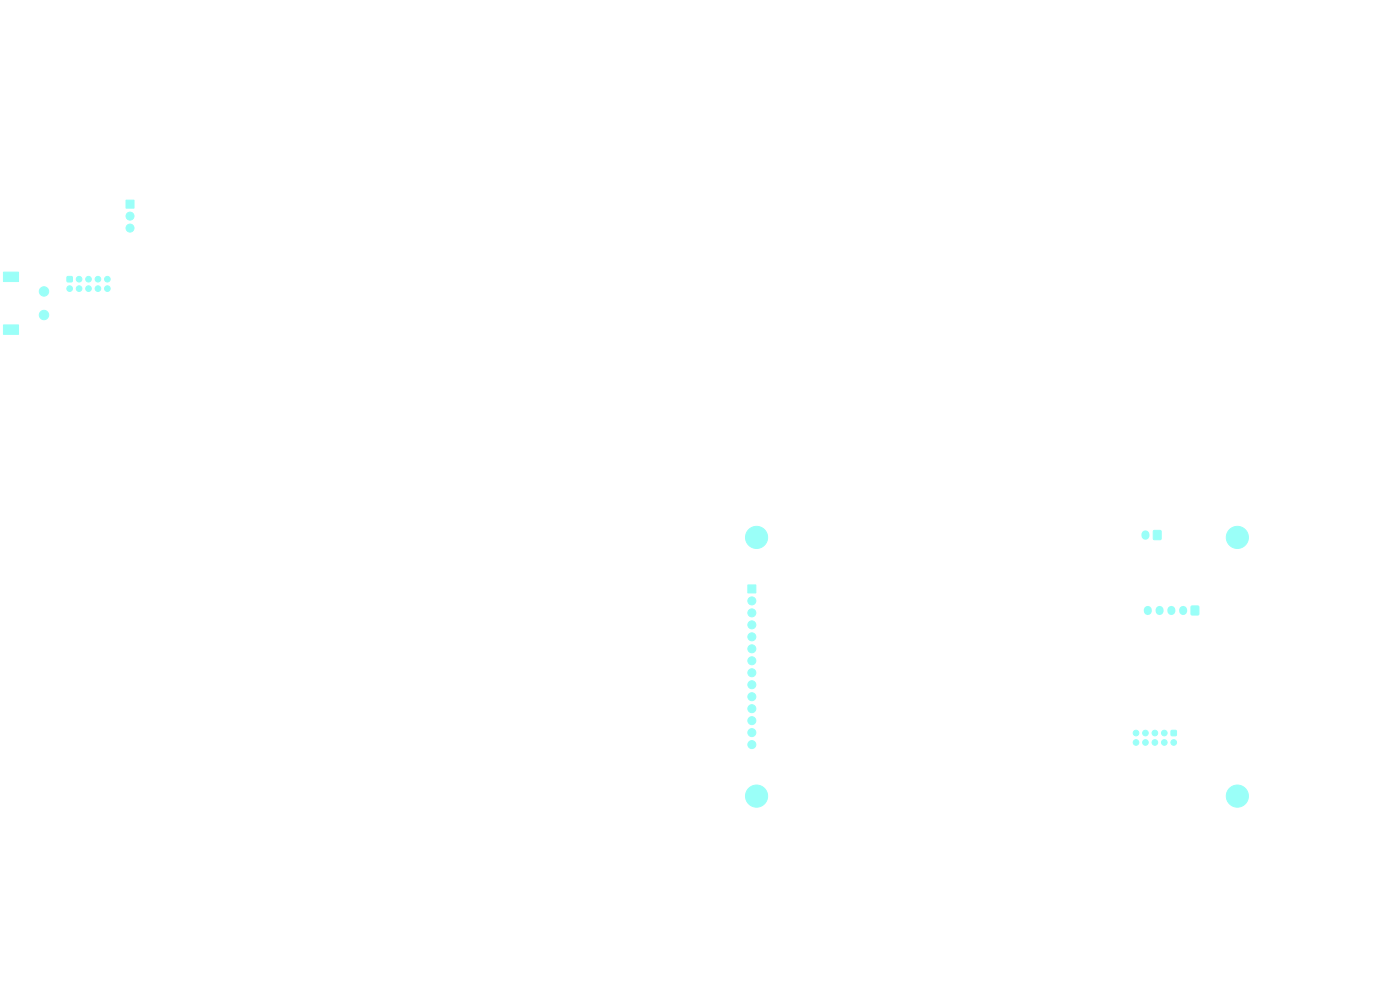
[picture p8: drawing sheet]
<svg xmlns="http://www.w3.org/2000/svg" width="297mm" height="210mm" viewBox="0 0 297 210" stroke-linecap="round" stroke-linejoin="round" font-family="sans-serif">
<g fill="#9afff8" stroke="#9afff8" stroke-width=".21">
<path d="M252.7 128.6h1.6v1.8h-1.6z"/>
<path d="M244.7 112.6h1.6v1.8h-1.6z"/>
<path d="M158.6 124.1h1.7v1.7h-1.7z"/>
<path d="M.7 57.7h3.2v2h-3.2z"/>
<path d="M.7 68.9h3.2v2h-3.2z"/>
<path d="M14.3 58.7h1v1.1h-1z"/>
<path d="M26.7 42.5h1.7v1.7h-1.7z"/>
<path d="M248.5 155h1v1h-1z"/>
<circle cx="159.5" cy="157.9" r=".85"/>
<circle cx="159.5" cy="155.4" r=".85"/>
<circle cx="159.5" cy="152.9" r=".85"/>
<circle cx="159.5" cy="150.3" r=".85"/>
<circle cx="159.5" cy="147.8" r=".85"/>
<circle cx="159.5" cy="145.2" r=".85"/>
<circle cx="159.5" cy="142.7" r=".85"/>
<circle cx="159.5" cy="140.2" r=".85"/>
<circle cx="159.5" cy="137.6" r=".85"/>
<circle cx="159.5" cy="135.1" r=".85"/>
<circle cx="159.5" cy="132.5" r=".85"/>
<circle cx="159.5" cy="130" r=".85"/>
<circle cx="159.5" cy="127.5" r=".85"/>
<circle cx="262.5" cy="114" r="2.35"/>
<circle cx="262.5" cy="168.9" r="2.35"/>
<circle cx="160.5" cy="168.9" r="2.35"/>
<circle cx="160.5" cy="114" r="2.35"/>
<circle cx="9.3" cy="66.8" r="1"/>
<circle cx="9.3" cy="61.8" r="1"/>
<circle cx="14.8" cy="61.2" r=".6"/>
<circle cx="16.8" cy="59.2" r=".6"/>
<circle cx="16.8" cy="61.2" r=".6"/>
<circle cx="18.8" cy="59.2" r=".6"/>
<circle cx="18.8" cy="61.2" r=".6"/>
<circle cx="20.8" cy="59.2" r=".6"/>
<circle cx="20.8" cy="61.2" r=".6"/>
<circle cx="22.8" cy="59.2" r=".6"/>
<circle cx="22.8" cy="61.2" r=".6"/>
<circle cx="27.6" cy="45.8" r=".85"/>
<circle cx="27.6" cy="48.4" r=".85"/>
<circle cx="249" cy="157.5" r=".6"/>
<circle cx="247" cy="155.5" r=".6"/>
<circle cx="247" cy="157.5" r=".6"/>
<circle cx="245" cy="155.5" r=".6"/>
<circle cx="245" cy="157.5" r=".6"/>
<circle cx="243" cy="155.5" r=".6"/>
<circle cx="243" cy="157.5" r=".6"/>
<circle cx="241" cy="155.5" r=".6"/>
<circle cx="241" cy="157.5" r=".6"/>
</g>
<path d="M243 113.4v.3M243.5 129.4v.2M246 129.4v.2M248.5 129.4v.2M251 129.4v.2" fill="none" stroke="#9afff8" stroke-width="1.7"/>
</svg>
